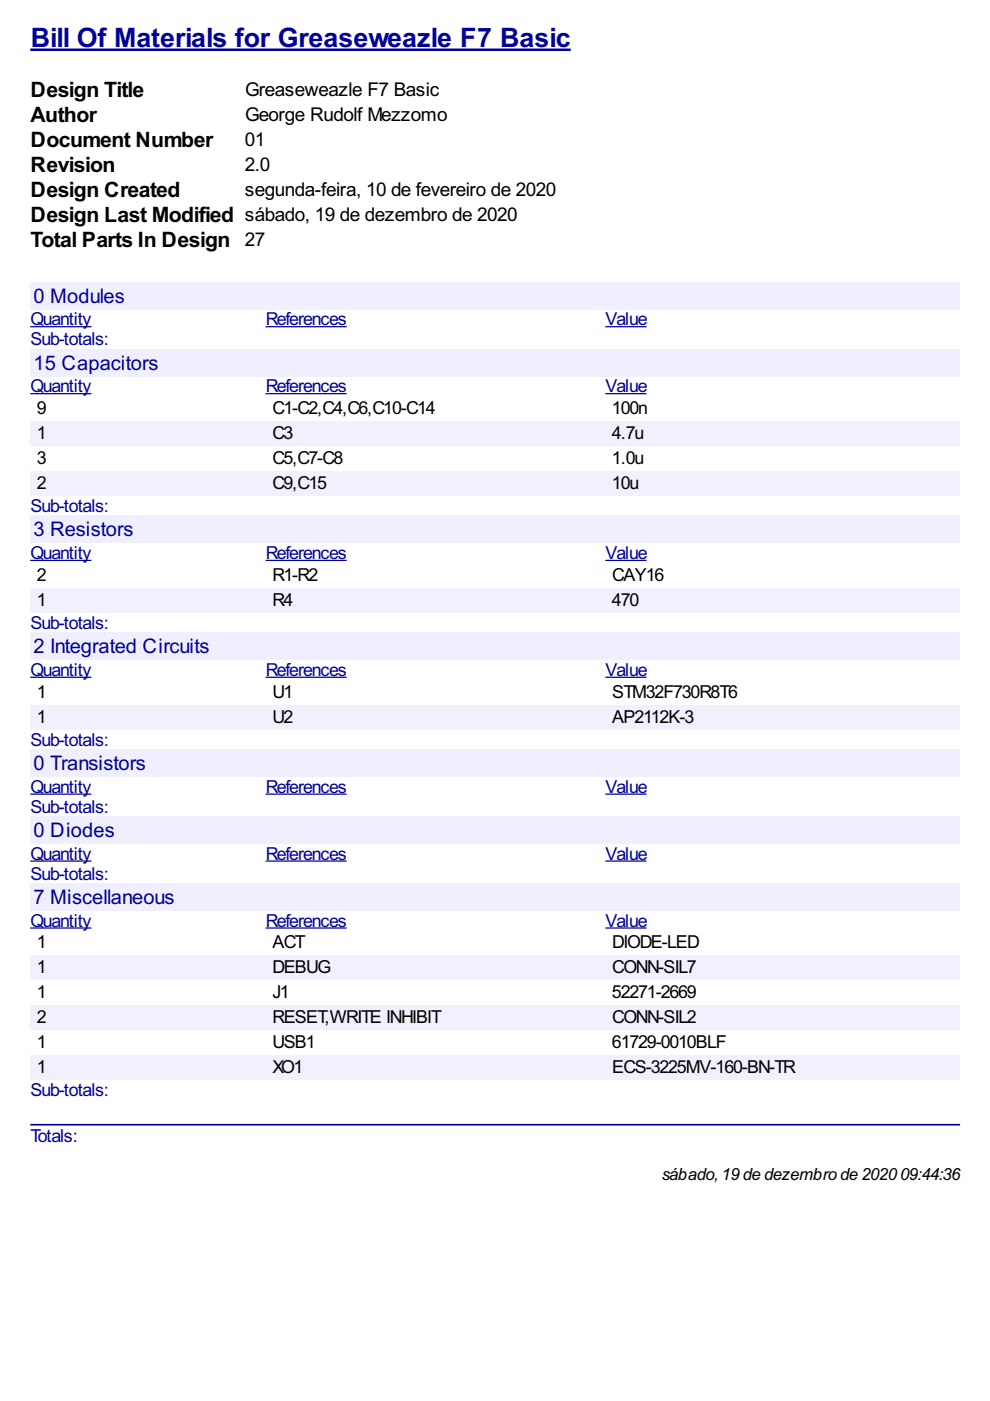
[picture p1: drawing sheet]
<svg xmlns="http://www.w3.org/2000/svg" width="210mm" height="297mm" viewBox="0 0 210 297" stroke-linecap="round" stroke-linejoin="round" font-family="sans-serif">
<defs><g id="words">
<text font-size="6.3" fill="#009" x="6.5" y="10">Bill Of Materials for Greaseweazle F7 Basic</text>
<g font-size="5">
<text x="6.5" y="20.6">Design Title</text>
<text x="6.5" y="25.9">Author</text>
<text x="6.5" y="31.2">Document Number</text>
<text x="6.5" y="36.5">Revision</text>
<text x="6.5" y="41.8">Design Created</text>
<text x="6.5" y="47.1">Design Last Modified sábado, 19 de dezembro de 2020</text>
<text x="6.5" y="52.3">Total Parts In Design 27</text>
</g>
<g font-size="4.8" fill="#009">
<text x="7.1" y="64.2">0 Modules</text>
<text x="7.1" y="78.3">15 Capacitors</text>
<text x="7.1" y="113.7">3 Resistors</text>
<text x="7.1" y="138.5">2 Integrated Circuits</text>
<text x="7.1" y="163.3">0 Transistors</text>
<text x="7.1" y="177.4">0 Diodes</text>
<text x="7.1" y="191.6">7 Miscellaneous</text>
</g>
<g font-size="4.5">
<text x="52" y="20.3">Greaseweazle F7 Basic</text>
<text x="52" y="25.6">George Rudolf Mezzomo</text>
<text x="51.9" y="30.9">01</text>
<text x="51.9" y="36.2">2.0</text>
<text x="51.9" y="41.5">segunda-feira, 10 de fevereiro de 2020</text>
</g>
<g font-size="4.2" fill="#009">
<text x="6.5" y="69">Quantity</text>
<text x="56.4" y="69">References</text>
<text x="128.4" y="69">Value</text>
<text x="6.5" y="73.2">Sub-totals:</text>
<text x="6.5" y="83.2">Quantity</text>
<text x="56.4" y="83.2">References</text>
<text x="128.4" y="83.2">Value</text>
<text x="6.5" y="108.6">Sub-totals:</text>
<text x="6.5" y="118.6">Quantity</text>
<text x="56.4" y="118.6">References</text>
<text x="128.4" y="118.6">Value</text>
<text x="6.5" y="133.4">Sub-totals:</text>
<text x="6.5" y="143.3">Quantity</text>
<text x="56.4" y="143.3">References</text>
<text x="128.4" y="143.3">Value</text>
<text x="6.5" y="158.1">Sub-totals:</text>
<text x="6.5" y="168.1">Quantity</text>
<text x="6.5" y="172.3">Sub-totals:</text>
<text x="56.4" y="168.1">References</text>
<text x="128.4" y="168.1">Value</text>
<text x="6.5" y="182.3">Quantity</text>
<text x="56.4" y="182.3">References</text>
<text x="128.4" y="182.3">Value</text>
<text x="6.5" y="186.5">Sub-totals:</text>
<text x="6.5" y="196.5">Quantity</text>
<text x="56.4" y="196.5">References</text>
<text x="128.4" y="196.5">Value</text>
<text x="6.5" y="232.5">Sub-totals:</text>
<text x="6.5" y="242.1">Totals:</text>
</g>
<g font-size="4.2">
<text x="7.8" y="87.8">9</text>
<text x="57.8" y="87.8">C1-C2,C4,C6,C10-C14</text>
<text x="129.8" y="87.8">100n</text>
<text x="7.8" y="93.1">1</text>
<text x="57.8" y="93.1">C3</text>
<text x="129.8" y="93.1">4.7u</text>
<text x="7.8" y="98.4">3</text>
<text x="57.8" y="98.4">C5,C7-C8</text>
<text x="129.8" y="98.4">1.0u</text>
<text x="7.8" y="103.7">2</text>
<text x="57.8" y="103.7">C9,C15</text>
<text x="129.8" y="103.7">10u</text>
<text x="7.8" y="123.1">2</text>
<text x="57.8" y="123.1">R1-R2</text>
<text x="129.8" y="123.1">CAY16</text>
<text x="7.8" y="128.4">1</text>
<text x="57.8" y="128.4">R4</text>
<text x="129.8" y="128.4">470</text>
<text x="7.8" y="147.9">1</text>
<text x="57.8" y="147.9">U1</text>
<text x="129.8" y="147.9">STM32F730R8T6</text>
<text x="7.8" y="153.2">1</text>
<text x="57.8" y="153.2">U2</text>
<text x="129.8" y="153.2">AP2112K-3</text>
<text x="7.8" y="201.1">1</text>
<text x="57.8" y="201.1">ACT</text>
<text x="129.8" y="201.1">DIODE-LED</text>
<text x="7.8" y="206.4">1</text>
<text x="57.8" y="206.4">DEBUG</text>
<text x="129.8" y="206.4">CONN-SIL7</text>
<text x="7.8" y="211.7">1</text>
<text x="57.8" y="211.7">J1</text>
<text x="129.8" y="211.7">52271-2669</text>
<text x="7.8" y="216.9">2</text>
<text x="57.8" y="216.9">RESET,WRITE INHIBIT</text>
<text x="129.8" y="216.9">CONN-SIL2</text>
<text x="7.8" y="222.2">1</text>
<text x="7.8" y="227.5">1</text>
<text x="57.8" y="222.2">USB1</text>
<text x="57.8" y="227.5">XO1</text>
<text x="129.8" y="222.2">61729-0010BLF</text>
<text x="129.8" y="227.5">ECS-3225MV-160-BN-TR</text>
</g>
<text font-size="4" x="140.3" y="250.3">sábado,19 de dezembro de 202009:44:36</text>
</g></defs>
<path d="M6.4 10.6h114.6" fill="none" stroke="#009" stroke-width=".53"/>
<g fill="#efefff">
<path d="M6.4 59.8h197.2v5.8h-197.2z"/>
<path d="M6.9 60h19.3v4.8h-19.3z"/>
</g>
<path d="M6.4 69.3h13M56.3 69.3h17.2M128.3 69.3h8.8" fill="none" stroke="#009" stroke-width=".26"/>
<g fill="#efefff">
<path d="M6.4 74h197.2v5.8h-197.2z"/>
<path d="M6.9 74.3h26.4v4.8h-26.4z"/>
</g>
<path d="M6.4 83.5h13M56.3 83.5h17.2M128.3 83.5h8.8" fill="none" stroke="#009" stroke-width=".26"/>
<g fill="#f0f0fe">
<path d="M6.4 89.3h49.9v5.3h-49.9z"/>
<path d="M7.7 89.4h1.8v4.2h-1.8z"/>
<path d="M56.3 89.3h72v5.3h-72z"/>
<path d="M57.7 89.4h4.2v4.2h-4.2z"/>
<path d="M128.3 89.3h75.3v5.3h-75.3z"/>
<path d="M129.7 89.4h6.6v4.2h-6.6z"/>
<path d="M6.4 99.9h49.9v5.3h-49.9z"/>
<path d="M7.7 100h1.8v4.2h-1.8z"/>
<path d="M56.3 99.9h72v5.3h-72z"/>
<path d="M57.7 100h11.4v4.2h-11.4z"/>
<path d="M128.3 99.9h75.3v5.3h-75.3z"/>
<path d="M129.7 100h5.5v4.2h-5.5z"/>
</g>
<g fill="#efefff">
<path d="M6.4 109.4h197.2v5.7h-197.2z"/>
<path d="M6.9 109.5h21.2v4.8h-21.2z"/>
</g>
<path d="M6.4 118.8h13M56.3 118.8h17.2M128.3 118.8h8.8" fill="none" stroke="#009" stroke-width=".26"/>
<g fill="#f0f0fe">
<path d="M6.4 124.6h49.9v5.3h-49.9z"/>
<path d="M7.7 124.8h1.8v4.3h-1.8z"/>
<path d="M56.3 124.6h72v5.3h-72z"/>
<path d="M57.7 124.8h4.2v4.3h-4.2z"/>
<path d="M128.3 124.6h75.3v5.3h-75.3z"/>
<path d="M129.7 124.8h5.5v4.3h-5.5z"/>
</g>
<g fill="#efefff">
<path d="M6.4 134.2h197.2v5.7h-197.2z"/>
<path d="M6.9 134.4h37.3v4.7h-37.3z"/>
</g>
<path d="M6.4 143.6h13M56.3 143.6h17.2M128.3 143.6h8.8" fill="none" stroke="#009" stroke-width=".26"/>
<g fill="#f0f0fe">
<path d="M6.4 149.4h49.9v5.3h-49.9z"/>
<path d="M7.7 149.7h1.8v4.2h-1.8z"/>
<path d="M56.3 149.4h72v5.3h-72z"/>
<path d="M57.7 149.7h4.2v4.2h-4.2z"/>
<path d="M128.3 149.4h75.3v5.3h-75.3z"/>
<path d="M129.7 149.7h17.2v4.2h-17.2z"/>
</g>
<g fill="#efefff">
<path d="M6.4 158.9h197.2v5.8h-197.2z"/>
<path d="M6.9 159.2h23.8v4.8h-23.8z"/>
</g>
<path d="M6.4 168.4h13M56.3 168.4h17.2M128.3 168.4h8.8" fill="none" stroke="#009" stroke-width=".26"/>
<g fill="#efefff">
<path d="M6.4 173.1h197.2v5.8h-197.2z"/>
<path d="M6.9 173.2h17.2v4.8h-17.2z"/>
</g>
<path d="M6.4 182.6h13M56.3 182.6h17.2M128.3 182.6h8.8" fill="none" stroke="#009" stroke-width=".26"/>
<g fill="#efefff">
<path d="M6.4 187.3h197.2v5.8h-197.2z"/>
<path d="M6.9 187.5h29.9v4.8h-29.9z"/>
</g>
<path d="M6.4 196.8h13M56.3 196.8h17.2M128.3 196.8h8.8" fill="none" stroke="#009" stroke-width=".26"/>
<g fill="#f0f0fe">
<path d="M6.4 202.6h49.9v5.3h-49.9z"/>
<path d="M7.7 202.9h1.8v4.2h-1.8z"/>
<path d="M56.3 202.6h72v5.3h-72z"/>
<path d="M57.7 202.9h12.2v4.2h-12.2z"/>
<path d="M128.3 202.6h75.3v5.3h-75.3z"/>
<path d="M129.7 202.9h17.7v4.2h-17.7z"/>
<path d="M6.4 213.2h49.9v5.2h-49.9z"/>
<path d="M7.7 213.5h1.8v4.2h-1.8z"/>
<path d="M56.3 213.2h72v5.2h-72z"/>
<path d="M57.7 213.5h35.5v4.2h-35.5z"/>
<path d="M128.3 213.2h75.3v5.2h-75.3z"/>
<path d="M129.7 213.5h17.7v4.2h-17.7z"/>
<path d="M6.4 223.7h49.9v5.3h-49.9z"/>
<path d="M7.7 224h1.8v4.3h-1.8z"/>
<path d="M56.3 223.7h72v5.3h-72z"/>
<path d="M57.7 224h6.4v4.3h-6.4z"/>
<path d="M128.3 223.7h75.3v5.3h-75.3z"/>
<path d="M129.7 224h38.6v4.3h-38.6z"/>
</g>
<path d="M6.6 238.5h196.8" fill="none" stroke="#009" stroke-width=".35"/>
<use href="#words"/>
</svg>
